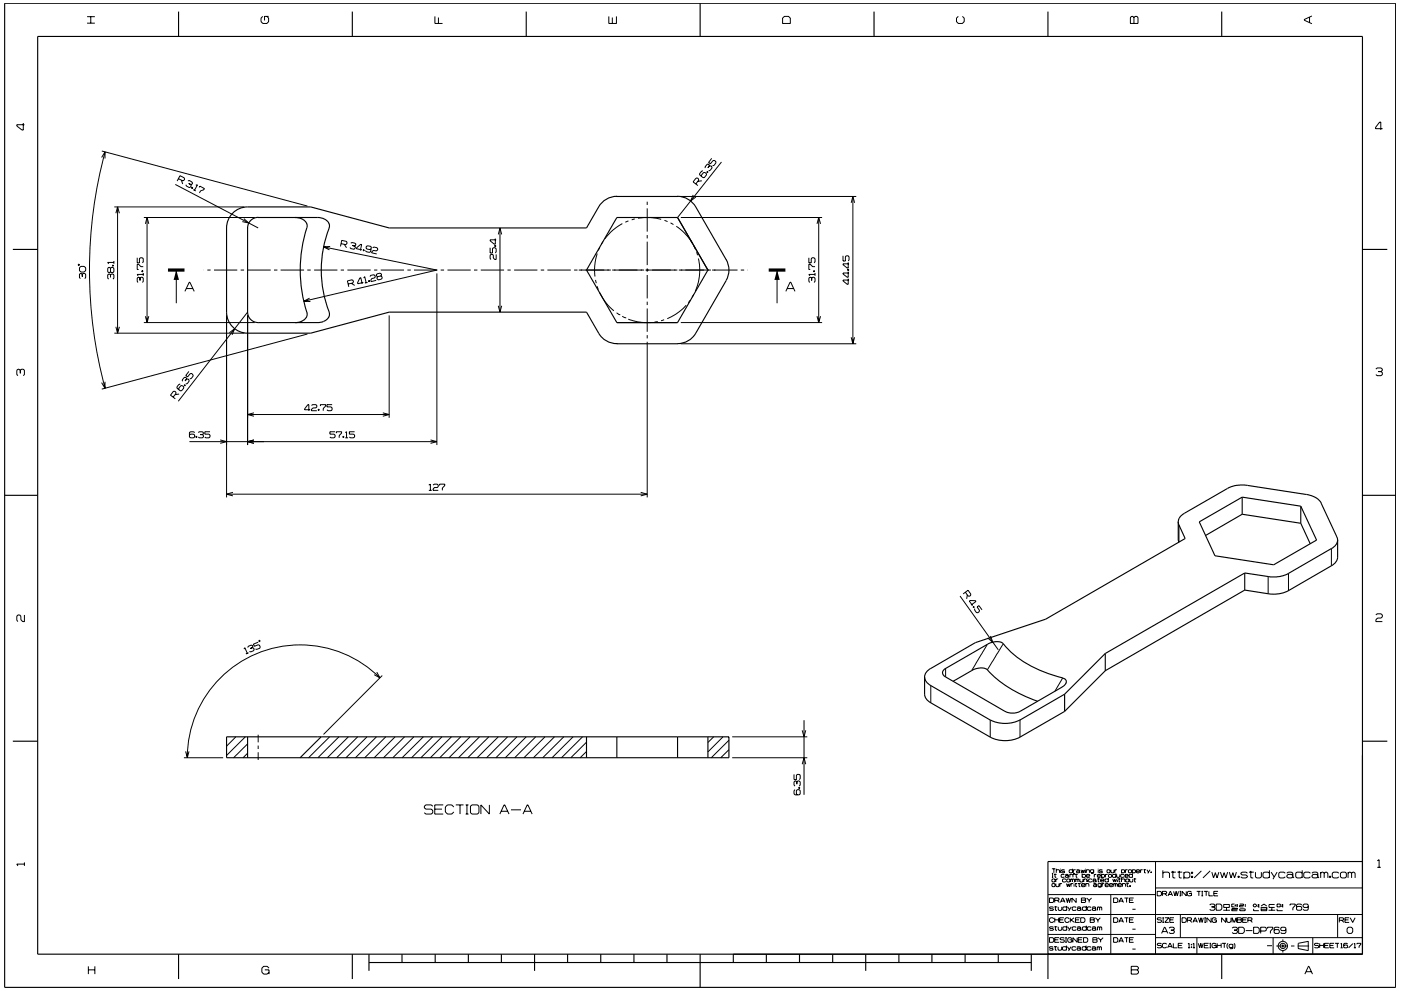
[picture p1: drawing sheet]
<svg xmlns="http://www.w3.org/2000/svg" width="420mm" height="297mm" viewBox="0 0 420 297" stroke-linecap="round" stroke-linejoin="round" font-family="sans-serif">
<g fill="none" stroke="#000" stroke-width=".3">
<path d="M26.1 6.9h2.3M26.1 5h2.3M27.2 5v1.9M78.8 4.9l-.5 .5v1.1l.5 .5h1.3l.5-.5v-1.1l-.5-.5M80.6 4.9h-1.3v1.2M130.4 4.9v2.1h2.3M131.5 5.2v1.8M182.6 4.9v2.1h2.3v-2.1M183.6 5.2v1.8M234.7 5.4l.5-.5h1.3l.5 .5v1.6h-2.3zM287.4 4.9l-.5 .5v1.1l.5 .5h1.2l.6-.5v-1.1l-.6-.5M339.3 4.9h.4l.4 .4 .3-.4h.5l.4 .4v1.7h-2.3v-1.7z"/>
<path d="M340.1 5.3v1.7M392.7 5.2v1.5M393.4 4.8l-2.2 1v.3l2.2 1M7 36.9v2.1h-.4l-1.6-1.2v-.4h2.3M414.6 38.6h-2.1v-.4l1.3-1.6h.3v2.3M30.5 47.2l1-1.7v2M30.5 45.3l61.7 16.5M31.5 45.5a135.9 135.9 0 0 0 0 70.9M52.6 55.3l24.8 13M53.5 53.6l1.3 .6 .6-.5-.2-.4-1.2-.6-.9 1.6M54.4 54l.4 1.2M56.3 54.2l.5-.1 .8 .5v.6l-.4 .1"/>
<path d="M56.6 55l.6 .3M57.2 55.3l.2 .4-.3 .4-.3 .1-.9-.4-.1-.4M57.6 56.1l.2 .2-.1 .2-.3-.1zM57.7 56.2l-.1 .3M58 56.9l.7 .3M58.7 55.5l.5-.1-.9 1.6M59.7 56.2l.2-.4 1.4 .7-.2 .4-.9 .3-.4 .6M204.2 58.9h52.6M207.9 58.4l-.8 1.8 1.6-1.1M208.7 55.1l.8-1.1-.3-.7-.5 .1-.8 1.1 1.4 1.1M210.5 54.2l-1.2 .2M210.8 51.2l-.4 .1-.6 .8v.4l1.1 .8 .3-.1 .7-.8-.1-.4-.4-.3h-.4l-.6 .8v.4"/>
<path d="M212 51.5l.3 .2M212.1 51.4l.2 .2-.1 .2-.2-.2zM212.7 49.7l-.2-.5h-.4l-.6 .8v.4M212.7 49.7l-.4 .6M212.7 49.7h.4l.4 .3v.4l-.6 .7-.4 .1M213.4 47.5l-.9 1.2 .6 .4 .7-1h.4l.5 .3v.4l-.6 .8-.4 .1M216.4 48.6l-13.2 16.6M255.8 58.9v44.1M23.6 79.2l.2 .1-.1 .3-.2-.1zM24.3 79.8h.9l.5 .5v.8l-.5 .4h-.9l-.5-.4v-.8zM33.7 79.5h.3v.3h-.3zM33.7 79.6h.3"/>
<path d="M34.2 78.2v.9M34.2 78.7h-1.9l.3 .4M34.3 62h39M34.8 63.9l.5-1.9 .5 1.9M35.3 62v37.9M41.1 77.3v1.5h.7v-1.3l.3-.2h.6l.3 .2v1l-.3 .3M43 79.9h-.8l-.6-.7h-.5v1.6h.5M43.1 65.2h33.3M43.6 67.1l.5-1.9 .5 1.9M44.1 65.2v31.5M73.1 65.5l1.5 1.3-1.9-.4M97 74l34 6.9-39.9 9.4"/>
<path d="M99 73.9l-2 .1 1.8 .9M102.3 73l1.4 .3 .3-.2 .1-.4-.2-.3-1.4-.3-.4 1.8M103.2 73.2l.7 1.1M105.2 72.9l.3-.2 1 .2 .3 .3-.5 .5M105.7 73.6l.6 .1M106.3 73.7l.3 .4-.4 .6-1-.2-.3-.3M108.5 74.9l-1.6-.4 1.3-1.3 .3 .1-.4 1.8M109 74.8l.2 .1v.3l-.3-.1zM109.1 74.9l-.1 .2M111.3 74.6l-.3 .2-1-.2-.2-.3v-.4l.4-.2 1 .1 .2 .4-.3 1.2-.3 .3-1-.3-.2-.3M111.8 74.3l.3-.3 1 .3 .2 .3-.4 .6-.8-.1-.6 .3v.4l1.5 .3M147 74.3v1.5h.7v-1.2l.2-.3h.6l.3 .3v.9l-.3 .3"/>
<path d="M148.4 73.6h.3v.3h-.3zM148.4 73.7h.3M148.5 71.5v1.7h-.2l-1.3-1v-.3h1.8M148.8 76.2v1.6h-.4l-.5-.5v-.8l-.2-.3h-.5l-.2 .3v1l.2 .3M149.4 70.3l.5-2 .6 2M149.9 68.3v25.3M179.1 76l-.8 3.7 .1 3.2M179.9 74.1l-.5 1M180.8 72.4l-.5 .8M186.6 67l-3.2 2.3-2 2.3M188.5 66.2l-1 .4M190.4 65.6l-1 .3"/>
<path d="M191.3 65.4l3.8-.2 3.2 .5M194.1 60.5v.9M194.1 62.4v7M194.1 70.4v1.1M194.1 72.4v7.1M199.3 66l.9 .4M201.1 66.8l.9 .5M202.8 67.8l2.7 2.3 2.1 2.8M204.2 65.2h42.3M208.1 73.7l.4 .9M208.9 75.6l.3 .9M209.5 77.5l.3 2.7v2.6l-.6 2.7-.7 1.8"/>
<path d="M242.6 77.3v1.5h.7v-1.3l.2-.2h.6l.3 .2v1l-.3 .3M244.4 79.9h-.7l-.7-.7h-.4v1.6h.4M245 67.1l.5-1.9 .6 1.9M245.5 65.2v31.5M252.8 76.7v1.5h.7v-1.2l.3-.3h.6l.2 .3v.9l-.2 .3M254.4 78.6v1.8h-.3l-1.3-1.1v-.2h1.8M255.3 60.8l.5-1.9 .5 1.9M24.7 82.2l-.3-.2-.6 .2v1l.3 .3M24.7 82.2l.3-.2 .7 .2v1l-.3 .3M24.7 82.2v.7M33.1 82.4l-.3-.3-.5 .3v1l.3 .3M33.1 80.4l-.3-.3-.5 .3v1.1l.3 .2 .5-.2"/>
<path d="M33.1 82.4l.3-.3 .8 .3v1l-.3 .3M33.1 80.4v1.1M33.1 82.4v.7M33.1 80.4l.3-.3h.5l.3 .3v1.1l-.3 .2-.8-.2M34.3 99.9h39M34.8 98l.5 1.9 .5-1.9M42 83.4l-.3-.3-.6 .3v1l.3 .3M42 83.4l.2-.3h.5l.3 .3v1l-.3 .3M42 83.4v.7M42.5 81.2h.3v.2h-.3zM42.5 81.3h.3M43 82.3h-1.9l.3 .4"/>
<path d="M43 81.8v.9M43.1 96.7h33.3M43.6 94.8l.5 1.9 .5-1.9M52.9 80.9v10M55.5 87.3l1.3-2.7 1.4 2.7M55.9 86.5h1.9M61.1 80.9h.1M62.2 80.9h1M64.2 80.9h7M67.9 94.5v54.6M68.8 99.7l1.6-1.1-.8 1.8M72.2 80.9h1"/>
<path d="M74.2 80.9h7M74.3 94.5v38.9M74.3 93.6l-20.8 26.7M82.2 80.9h1M84.2 80.9h7M92.2 80.9h1M92.8 89.4l-1.7 .9 2 .1M94.2 80.9h7M102.2 80.9h1M104.2 80.9h7M104.4 85.1l1.4-.3 .2-.3-.1-.4-.3-.2-1.4 .3 .4 1.8M105.4 84.9l1 .7"/>
<path d="M109 84.7l-1.7 .3-.1-.2 .7-1.5 .3-.1 .4 1.8M109 83.3l.4-.4 .4 1.9M110.2 84.7l-.8 .1M110.5 84.2l.3-.1 .1 .3h-.3zM110.7 84.1v.3M111 82.9l.2-.3 .9-.3 .5 .6-.3 .4-.8 .2-.3 .5 .1 .4 1.5-.4M112.2 80.9h1M114.2 80.9h7M114.2 82.7l.2-.3-.4-.5-.9 .2-.3 .3 .4 .5M114.2 82.7l-1 .2M114.2 82.7l.3 .2 .1 .4-.2 .4-.9 .2-.5-.6 .2-.4M116.7 94.5v30.7"/>
<path d="M122.2 80.9h1M124.2 80.9h7M131 82v51.4M132.2 80.9h1M134.2 80.9h7M142.2 80.9h1M144.2 80.9h7M149.4 91.7l.5 1.9 .5-1.9M152.2 80.9h1M154.2 80.9h7M162.2 80.9h1M164.2 80.9h7"/>
<path d="M172.2 80.9h1M173.6 80.9h9.6M178.6 83.9l.2 1M179.1 85.8l.3 1M179.8 87.7l2.3 3.5 2 1.9M183.6 80.9h9.6M184.9 93.8l.8 .5M185.7 94.3h.1M186.6 94.8l.9 .5M187.5 95.3h.1M188.4 95.6l3.1 .9 3.8 .2M193.6 80.9h9.6"/>
<path d="M194.1 80.4v1M194.1 82.4v7.1M194.1 90.4v1M194.1 92.5v6.9M197.3 96.4l-1 .2M199.2 95.8l-1 .3M203.6 80.9h9.6M204.2 96.7h42.3M205.8 91.5l-2.8 2.5-2.9 1.5M207.1 90l-.7 .7M208.1 88.2l-.5 .9M213.6 80.9h7.6"/>
<path d="M222.2 80.9h1M224.2 80.9h.1M233 80.9v10M235.7 87.3l1.2-2.7h.2l1.3 2.7M236.1 86.5h1.9M243.4 83.4l-.3-.3-.5 .3v1l.3 .3M243.4 83.4l.3-.3 .7 .3v1l-.3 .3M243.4 83.4v.7M244 81.2h.3v.2h-.3zM244 81.3h.3M244.4 81.8v.9M244.4 82.3h-1.8l.3 .4"/>
<path d="M245 94.8l.5 1.9 .6-1.9M254.2 80.7h.3v.3h-.3zM254.2 80.9h.3M254.4 81.4v1.7h-.3l-1.3-1v-.3h1.8M254.4 83.5v1.7h-.3l-1.3-1v-.2h1.8M6.1 111l-.4-.3h-.3l-.4 .3v1.3l.4 .3M6.1 111l.3-.3h.6l.3 .3v1.3l-.3 .3M6.1 111v.9M31.5 114.4v2l-1-1.7M51.9 119l.9-1.1-.1-.4-.3-.2h-.4l-.9 1.2 1.5 1M53.7 118.1l-1.2 .2M54.1 115.1l-.4 .1-.7 .8 .1 .4 1 .8 .4-.1 .6-.8v-.4l-.5-.3h-.4l-.6 .8 .1 .4"/>
<path d="M55.3 115.4l.2 .2M55.4 115.3l.2 .2-.2 .2-.2-.2zM56 113.6l-.3-.5h-.4l-.7 .8 .1 .4M56 113.6l-.5 .6M56 113.6l.7 .2v.5l-.6 .7-.4 .1M56.6 111.3l-.9 1.3 .6 .4 .7-1 .4-.1 .6 .8-.7 .8h-.4M92.2 100.1l-61.7 16.5M194.1 102.4v46.7M194.1 100.5v.9M204.2 103h52.6M255.3 101.1l.5 1.9 .5-1.9M412.6 110.7l.4-.4h1.2l.4 .4v.3l-.4 .4"/>
<path d="M413.3 111.4h.9M414.2 111.4l.4 .3v.6l-.4 .3h-1.2l-.4-.3M56.8 132.4h74.2M58.4 129.7l-.3-.3h-1l-.3 .3v1.3l.3 .2h1l.3-.2v-.6l-.3-.3h-1l-.3 .3M58.8 130.8h.3v.3h-.3zM58.9 130.8v.3M59.5 129.7l.2-.3h1l.3 .3-.3 .6M60 130.3h.7M60.7 130.3l.3 .3v.4l-.3 .2h-1l-.2-.2M63 129.4h-1.6v.7h1.3l.3 .3v.6l-.3 .2h-1l-.3-.2M66 131.9l1.9 .5-1.9 .5M74.3 124.2h42.4"/>
<path d="M76.2 131.9l-1.9 .5 1.9 .5M76.2 123.7l-1.9 .5 1.9 .6M93 122.8h-1.6l.9-1.5h.3v1.8M93.4 121.5l.3-.2h1l.3 .2v.5l-.3 .3h-.8l-.5 .4v.4h1.6M95.4 122.7h.3v.3h-.3zM95.5 122.7v.3M96.1 121.7v-.4h1.6v.4l-.8 .7v.7M99.6 121.3h-1.6v.7h1.3l.3 .3v.5l-.3 .3h-1l-.3-.3M100.5 129.4h-1.6v.7h1.3l.3 .3v.6l-.3 .2h-1l-.3-.2M100.9 129.8v-.4h1.5v.4l-.7 .8v.6M102.8 130.8h.3v.3h-.3zM103 130.8v.3"/>
<path d="M103.5 131.2h.9M103.5 129.7l.4-.3v1.8M106.3 129.4h-1.5v.7h1.2l.3 .3v.6l-.3 .2h-.9l-.3-.2M114.8 123.7l1.9 .6-1.9 .5M129.1 131.9l1.9 .5-1.9 .5M67.9 148.1h126.2M69.8 147.6l-1.9 .5 1.9 .5M128.6 145.4l.5-.3v1.9M128.6 147h.9M129.9 145.4l.3-.3h.9l.3 .3v.4l-.3 .3h-.8l-.4 .5v.4h1.5M131.8 145.5v-.4h1.6v.4l-.7 .8v.7M192.1 147.6l2 .5-2 .5"/>
<path d="M353.6 157.4v5.1M287.9 178.7l11.5 16.1M289.5 177.5l.8 1.1 .4 .1 .4-.2 .1-.4-.9-1.2-1.5 1.1M290.1 178.3l-.2 1.2M380.3 172.8v5.2M386.4 171.9v5.1M399.3 164.4v5.2M7.3 184.3v2h-.5l-.5-.5v-1.1l-.4-.4h-.5l-.4 .4v1.2l.4 .4M73.2 194.6l.2-.5 .8 1.7M74.3 194.1l.2-.4 .9-.4 .5 .5-.2 .3M74.5 195.7l-.8 .3M75.7 194.1l-.6 .3"/>
<path d="M75.7 194.1l.4 .2 .1 .4-.1 .3-.9 .4-.4-.1M77.4 192.5l-1.4 .6 .3 .6 1.2-.4 .3 .1 .3 .5-.2 .4-.9 .4-.4-.2M77.7 191.9l.3 .1-.1 .3-.3-.1zM291.2 181.4l1.5-1.1-.1-.3h-1.7l-.2 .2 1 1.3M291.8 182l.2-.2 .2 .2-.2 .2zM292.1 181.9l-.2 .1M292.3 182.4v.4l.5 .8 .4 .1 .5-.4v-.3l-.7-1.1 .6-.4 .9 1.3M296.1 193.1l-4.7 7.9M297 190.6l.7 1.9-1.5-1.3M300.9 193l-4.8 7.8M412.6 184.3l.4-.3h1.2l.4 .3v.6l-.4 .4h-1.1l-.5 .5v.5h2M113 201.5l1 1.7-1.8-1"/>
<path d="M114 203.2a33.9 33.9 0 0 0-36.9-7.3 33.9 33.9 0 0 0-20.9 31.2M114.6 202.5l-17.6 17.6M240.6 218.9l.5 1.9 .5-1.9M241.1 215.9v22.4M279.1 205.5v5.2M283.6 200.4v2.5M297 215.8v5.1M305.9 215.8v5.1M318.7 203.2l-2.3 3.9M55.2 227.1h11.7M55.7 225.2l.5 1.9 .5-1.9M70.7 220.9l-2.8 2.8"/>
<path d="M73.6 220.9l-5.7 5.5M74.2 225.8l-1.3 1.3M74.2 223l-4.1 4.1M77.4 220.2v2.3M77.4 223.5v1M77.4 225.5v2.3M98.8 220.9l-6.3 6.2M101.6 220.9l-6.3 6.2M104.5 220.9l-6.3 6.2M107.3 220.9l-6.3 6.2M110.1 220.9l-6.3 6.2M112.9 220.9l-6.3 6.2"/>
<path d="M115.7 220.9l-6.3 6.2M118.5 220.9l-6.3 6.2M121.3 220.9l-6.3 6.2M124.1 220.9l-6.3 6.2M127 220.9l-6.4 6.2M129.7 220.9l-6.3 6.2M132.5 220.9l-6.3 6.2M135.4 220.9l-6.3 6.2M138.2 220.9l-6.3 6.2M141 220.9l-6.3 6.2M143.8 220.9l-6.3 6.2M146.6 220.9l-6.3 6.2"/>
<path d="M149.4 220.9l-6.3 6.2M152.2 220.9l-6.3 6.2M155 220.9l-6.3 6.2M157.8 220.9l-6.2 6.2M160.7 220.9l-6.4 6.2M163.4 220.9l-6.3 6.2M166.3 220.9l-6.3 6.2M169.1 220.9l-6.3 6.2M171.9 220.9l-6.3 6.2M174.7 220.9l-6.3 6.2M175.9 225.3l-1.9 1.8M175.9 222.5l-4.7 4.6"/>
<path d="M214 220.9l-1.7 1.6M216.8 220.9l-4.5 4.5M218.6 224.7l-2.4 2.4M218.6 221.9l-5.3 5.2M219.6 227.1h22.5M219.6 220.9h22.5M238.1 232.1v1.6h.7v-1.3l.3-.3h.6l.3 .3v1l-.3 .3M238.4 236.7l-.3 .3v1l.3 .3h1.3l.3-.3v-1l-.3-.3h-.6l-.3 .3v1l.3 .3M239 234.4l-.3-.3-.6 .3v.9l.3 .3M239 234.4l.3-.3h.4l.3 .3v.9l-.3 .3M239 234.4v.6M239.6 236h.2v.3h-.2z"/>
<path d="M239.6 236.2h.2M240.6 229.1l.5-2 .5 2M7.3 258.5v1M7.3 259h-2.3l.4 .5M129.8 241.7l-.4-.4h-1.7l-.4 .4v.4l.4 .4h1.7l.4 .5v.6l-.4 .4h-1.7l-.4-.4M130.4 242.5h2.1M132.9 241.3h-2.5v2.7h2.5M136.1 241.9l-.6-.6h-1.3l-.6 .6v1.5l.6 .6h1.3l.6-.6M136.7 241.3h2.3M138 241.3v2.7M139.7 241.3h.8M139.7 244h.8"/>
<path d="M140 241.3v2.7M141.1 241.7l.4-.4h1.7l.4 .4v1.9l-.4 .4h-1.7l-.4-.4zM146.8 241.3v2.7l-2.6-2.7v2.7M149.9 244l1.3-2.7h.2l1.3 2.7M150.3 243.2h1.9M153.2 242.7h3.1M156.8 244l1.3-2.7h.2l1.3 2.7M157.3 243.2h1.9M346.5 258.2v27.8M413 258l.6-.3v2.3M413 260h1.1M314.3 274.1h94.3"/>
<path d="M314.3 268.1h32.3M314.7 269.2h1l.3 .3v.7l-.3 .3h-1zM315.5 260.4h1M315.5 261.8h.3M315.5 263h.3M315.5 263.7l.7-.3 .2 .8-.7 .2-.2-.2zM315.5 265l.7-.2 .2 .8-.7 .2-.2-.2zM315.7 261.8v1.2M315.9 272l-.2-.2h-.7l-.3 .2 .3 .4h.7l.2 .3-.2 .2h-.7l-.3-.2M315.9 278l-.2-.2h-.7l-.3 .2 .3 .3h.7l.2 .3-.2 .2h-.7l-.3-.2M316 275.4l-.3-.3h-.6l-.4 .3v.7l.4 .4h.6l.3-.4M316.1 260.4v1.2"/>
<path d="M316.1 262.1h.8M316.2 271.8h.9M316.2 277.8h.9M316.3 275.1v1.4M316.3 275.7h1.2M316.3 269.9h1.1l.2-.5-.2-.2h-1.1v1.3M316.4 261.9v1l.4 .1M316.5 271.6v1.2l.5 .1M316.5 277.6v1.2h.5M316.6 264.8v.8l.3 .2 .7-.2v-.8M316.6 263.4v1M316.8 260.9l.8-.2 .2 .9"/>
<path d="M316.8 260.4v1.2M317.1 269.9l.6 .6M317.3 263.4l-.7 .3M317.4 271.8v.9l.2 .2h.6l.2-.2v-.9M317.4 277.8v.8l.2 .2h.6l.2-.2v-.8M317.5 275.1v1.4M317.8 275.7h1.1M317.8 264.8v1M318 270.5l.6-1.3 .8 1.3M318 260.4v.2M318 260.9v.7M318.2 270.1h1"/>
<path d="M318.5 264.8l-.7 .2M319.1 275.1h-1.3v1.4h1.3M319.2 262.3l-.2-.2-.8 .2 .2 .7 .8-.2M319.3 260.9l-.2-.2-.8 .2 .2 .3 .8 .1-.2 .3h-.6l-.2-.2M319.5 262.3l.7-.2 .2 .7M319.7 263.7l-.2-.3h-.6l-.3 .3v.5l.3 .2 .8-.2M319.7 269.2l.4 1.3 .3-1.3 .4 1.3 .4-1.3M319.8 264.8l.3 1 .3-.9 .3 .9 .2-1M319.9 263.7l.8-.3 .1 .8-.7 .2-.2-.2zM319.9 272l-.2-.2h-.8l-.2 .2v.7l.2 .2h.8l.2-.2M319.9 278l-.2-.2h-.8l-.2 .2v.6l.2 .2h.8l.2-.2M319.9 271.5v1.4"/>
<path d="M319.9 277.5v1.3M320.2 271.8l.6 .9M320.2 277.8l.6 .8M320.4 262.6l-.2-.2h-.5l-.2 .2 .2 .4 .7-.2M320.4 262.8l.2 .2M320.6 275.4l-.3-.3h-.6l-.3 .3v.7l.3 .4h.6l.3-.4M320.8 262.3l.8-.2 .2 .2v.7M320.8 262.1v.9M321 275.1v1.4M321.1 263.7l.2-.3 .3 .3M321.1 263.4v1M321.1 275.7l1.1 .8"/>
<path d="M321.2 264.8v1M321.3 271.8l-.8 1.3M321.3 277.8l-.8 1.3M321.6 260.9l-.1-.2-.9 .2 .2 .7h.7l.1-.2M321.6 260.4v1.2M321.6 263.7v.7M321.6 263.7l.3-.3 .3 .3v.7M321.9 264.8l-.7 .2M321.9 260.7v.9M322 261.8h.2l-.2 .4zM322.1 275.1l-1.1 .9M322.1 264.5v.3"/>
<path d="M322.1 265v.8M322.1 261.8l-.1 .4M322.4 264.8h.7M322.5 262.1h.7M322.5 263.7l.2-.3 .3 .3M322.5 263.4v1M322.5 275.7h1.1M322.6 260.7l-.7 .2M322.6 264.7v1l.4 .1M322.7 272l-.2-.2h-.7l-.2 .2v.7l.2 .2h.7l.2-.2M322.7 278l-.2-.2h-.7l-.2 .2v.6l.2 .2h.7l.2-.2M322.7 269.2v1.3l-1.2-1.3v1.3"/>
<path d="M322.7 261.9v1l.4 .1M322.8 260.9l.8-.2 .2 .2v.5M323 263.7v.7M323 263.7l.2-.3 .4 .3v.7M323 272l.3-.2h.6l.2 .2v.7M323 278l.3-.2h.6l.2 .2v.6M323.3 264.8h.8M323.6 264.7v1l.4 .1M323.8 261.2l-.2-.1-.8 .1 .2 .4 .8-.2M323.8 261.4l.1 .2M323.8 275.1h-1.3v1.4h1.3M323.8 263.4l.2 1 .8-.2v-.8"/>
<path d="M324.1 275.1h1l.3 .3v.7l-.3 .4h-1zM324.1 272.5l-.2-.3h-.6l-.3 .3 .3 .4h.6l.2-.2M324.1 278.4l-.2-.2h-.6l-.3 .2 .3 .4h.6l.2-.2M324.1 272.7l.2 .2M324.1 278.6l.2 .2M324.2 260.7l.3 .9 .2-.8 .3 .8 .3-.9M324.3 269.2h1.1l.2 .2-.2 .4 .2 .5-.2 .2h-1.1zM324.3 269.8h1.1M324.4 265.3h1l-.2-.5h-.7l-.1 .8 .1 .2 .9-.2M324.5 262.3l.2-.2 .8 .2-.1 .7-.9-.2M324.5 261.8v1.2M325 263.7l.2-.3h.6l.1 1"/>
<path d="M325 263.4v1M325.5 260.4v.2M325.5 260.9v.7M325.6 264.8v1M325.6 265l.8-.2 .2 1M325.8 262.6h1l-.2-.5-.8 .2v.5l.2 .2 .8-.2M325.8 260.7v.9M325.8 260.9l.8-.2 .1 .9M325.8 272l-.2-.2h-.8l-.2 .2v.7l.2 .2h.8l.2-.2M325.8 278l-.2-.2h-.8l-.2 .2v.6l.2 .2h.8l.2-.2M325.8 271.5v1.4M325.8 277.5v1.3"/>
<path d="M325.9 269.2l.7 .7M326.2 263.2v.2M326.2 263.7v.7M326.6 269.9v.6M326.9 275.1h1.1l.2 .2-.2 .4 .2 .6-.2 .2h-1.1zM326.9 275.7h1.1M327.2 272l-.2-.2h-.7l-.2 .2v.7l.2 .2h.7l.2-.2M327.2 278l-.2-.2h-.7l-.2 .2v.6l.2 .2h.7l.2-.2M327.4 269.2l-.8 .7M327.5 263.7l-.2-.3h-.7l-.1 .3 .1 .7 .9-.2M327.5 272l.2-.2h.7l.2 .9M327.5 278l.2-.2h.7l.2 .8"/>
<path d="M327.7 263.7l.2-.3h.6l.2 .8M327.9 265l.7-.2 .2 .8M328 260.9l-.2-.2-.8 .2 .2 .6h.6l.2-.2M328 260.7v.9l-.8 .2M328.2 262.1v.9M328.5 275.1l.8 .7M328.6 272.5l-.2-.3h-.7l-.2 .3 .2 .4h.7l.2-.2M328.6 278.4l-.2-.2h-.7l-.2 .2 .2 .4h.7l.2-.2M328.6 272.7l.2 .2M328.6 278.6l.2 .2M328.7 264l-.2-.2h-.6l-.2 .2 .2 .4 .8-.2M328.7 264.2l.1 .2"/>
<path d="M328.8 262.1l-.6 .2M328.8 265.4l-.2-.2-.7 .2 .2 .4 .7-.2M328.8 265.6l.2 .2M329.1 262.6h1l-.2-.5h-.6l-.2 .7 .2 .2 .8-.2M329.1 263.4h.8M329.1 272l.2-.2 .5 .2M329.1 271.8v1.1M329.1 277.8v1M329.1 278l.2-.2 .5 .2M329.3 275.8v.7M329.3 260.4v.2M329.3 260.9v.7"/>
<path d="M329.4 263.3v1l.3 .1M329.8 272l.2-.2 .4 .2v.9M329.8 272v.9M329.8 278v.8M329.8 278l.2-.2 .4 .2v.8M330 275.1l-.7 .7M330.1 263.9h1l-.2-.5h-.6l-.2 .8 .2 .2 .8-.2M330.3 265l-.2-.2-.8 .2 .1 .7h.7l.2-.2M330.3 264.8v1l-.9 .1M330.4 262.3l.1-.2 .8 .2-.2 .7-.7-.2M330.4 262.1v1.1M330.5 264.8v1"/>
<path d="M330.6 260.9l-.1-.2-.9 .2 .2 .3h.7l.1 .1-.1 .3h-.7l-.2-.2M331.2 264.8l-.7 .2M331.4 265.3h1l-.1-.5-.9 .2v.6l.2 .2 .8-.2M331.5 262.1v.9M332.1 260.7l.8 .2-.2 .7h-.6l-.1-.2zM332.2 262.1l-.7 .2M332.4 263.7l-.2-.3h-.6l-.2 .3 .2 .7 .8-.2M332.4 263.2v1.2M332.4 262.3l.8-.2 .2 .2v.5l-.8 .2zM332.7 265.3h1l-.2-.5-.8 .2v.6l.2 .2 .8-.2M333.1 268.1v17.9M333.2 260.7l.1 .9h.6l.2-.2v-.7"/>
<path d="M333.7 263.4l.3 1 .3-.8 .3 .8 .2-1M334 269.2h.9l.3 .3v.7l-.3 .3h-.9zM334 275.1h.9l.3 .3v.7l-.3 .4h-.9zM334 265l.2-.2 .4 .2M334 264.8v1M334.3 260.7v.9M334.6 265l.1-.2 .4 .2v.8M334.6 265v.8M334.6 262.3l-.2-.2-.8 .2 .2 .7 .8-.2M334.6 261.8v1.2M334.9 262.1l.2 .9 .7-.2v-.7M335 260.7l-.7 .2"/>
<path d="M335.1 263.2v.2M335.1 263.7v.7M335.4 263.4h.7M335.4 265.3h1l-.2-.5h-.7l-.1 .8 .1 .2 .9-.2M335.5 276.5l.7-1.4 .7 1.4M335.5 270.5l.7-1.3 .7 1.3M335.6 263.3v1l.4 .1M335.7 276.1h1M335.7 270.1h1M336.3 260.9l.2-.2 .8 .2-.2 .7h-.6l-.2-.2M336.3 260.7v1.1M336.3 263.2v1.2"/>
<path d="M336.3 263.7l.2-.3h.7l.2 1M336.6 265l.2-.2 .8 .2v.8M336.6 264.8v1M337.1 262.3l-.2-.2-.8 .2 .2 .7 .8-.2M337.2 275.1h1.2M337.2 269.2h1.2M337.4 262.5h1l-.2-.4h-.7l-.1 .7 .1 .2 .9-.2M337.5 260.7v.9M337.6 263.7l.8-.3 .1 .8-.7 .2-.2-.2zM337.8 264.8h.7M337.9 269.2v1.3M337.9 275.1v1.4"/>
<path d="M338.1 264.7v1l.4 .1M338.2 260.7l-.7 .2M338.4 260.9l.7-.2 .2 .2v.5l-.7 .2zM338.7 275.7h1.1M338.7 269.8h1.1M338.8 265.5l.2 .2zM338.8 263.4v.8l.2 .2 .7-.2v-.8M338.9 265.5v.2M339.6 260.9l.2-.2 .7 .2-.2 .7h-.5l-.2-.2M339.6 260.7v1.1M339.6 278.5h1M339.6 272.5h1"/>
<path d="M339.6 262.3l-.1-.2-.9 .2 .2 .7 .8-.2M339.6 261.8v1.2M340 269.2h-1.3v1.3h1.3M340 275.1h-1.3v1.4h1.3M340 263.4h.7M340.3 263.3v1l.3 .1M340.8 261.2h1l-.2-.5h-.6l-.2 .7 .2 .2h.6l.2-.2M342.1 260.7v.9M342.7 260.7l-.6 .2M342.9 260.7h.8M343.2 260.5v1l.4 .1M344 260.7l.4 .7"/>
<path d="M344.9 260.7l-.7 1.1M345.1 261.3l.2 .2zM345.2 261.3v.2M346.5 266.2h62.1M347 267.2h1l.3 .3v.7l-.3 .3h-1zM348.3 275.3l-.2-.2h-.8l-.3 .4 .3 .2h.8l.2 .6-.2 .2h-.8l-.3-.2M348.4 279.8l.8-1.9 1 1.9M348.6 275.1h.4M348.6 276.5h.4M348.6 267.9h1.1l.2-.5-.2-.2h-1.1v1.3M348.7 279.2h1.2M348.7 261.8l.4-.4h1.2l.4 .4v1.3"/>
<path d="M348.7 260.9v2.2M348.8 275.1v1.4M349.3 275.1h1.2l-1.2 1.4h1.2M349.4 267.9l.6 .6M350.3 268.5l.6-1.3 .8 1.3M350.5 268.1h.9M350.6 278.2l.3-.3h1l.3 .3-.3 .6M350.8 275.7h1.1M351.2 278.8h.7M351.2 261.4h1.4M351.7 261v2l.8 .1M351.9 278.8l.3 .3v.4l-.3 .3h-1l-.3-.3"/>
<path d="M352 267.2l.4 1.3 .3-1.3 .4 1.3 .3-1.3M352.1 275.1h-1.3v1.4h1.3M353.1 261.4h1.4M353.7 261v2l.7 .1M353.8 267.2h.4M353.8 268.5h.4M354 267.2v1.3M354 274.1v7M354.5 275.1h.9l.4 .3v.7l-.4 .4h-.9zM355 261.7l.4-.3h1l.4 .3v1.1l-.4 .3h-1l-.4-.3M355 261.4v2.1M355.8 267.2v1.3l-1.3-1.3v1.3"/>
<path d="M356.1 275.8h1l.2-.5-.2-.2h-1v1.4M356.6 267.8h.7v.7M356.8 275.8l.6 .7M357.3 262.6h.4v.4h-.4zM357.3 261.4h.4v.4h-.4zM357.3 267.5l-.3-.3h-.6l-.3 .3v.7l.3 .3h.6l.3-.3M357.5 261.4v.4M357.5 262.6v.4M357.8 276.5l.6-1.4 .7 1.4M358 276.1h.9M358.9 267.2h1.1M359.4 275.1l.4 1.4 .4-1.4 .3 1.4 .4-1.4"/>
<path d="M359.5 267.2v1.3M360.3 261l-2.2 2.1M360.3 267.2h.5M360.3 268.5h.5M360.5 267.2v1.3M361.1 267.2h1.1M361.2 275.1h.5M361.2 276.5h.5M361.4 275.1v1.4M361.7 267.2v1.3M362.5 267.2v1.3h1.2M362.8 271.3l.3-.3h1l.3 .3-.3 .5"/>
<path d="M362.9 261l-2.1 2.1M363.2 275.1v1.4l-1.3-1.4v1.4M363.3 271.8h.8M363.4 261.4l.5 1.7 .6-1.5 .5 1.5 .5-1.7M364 275.7h.8v.8M364 267.8h1.1M364.1 271.8l.3 .3v.4l-.3 .3h-1l-.3-.3M364.7 271h1.3l.4 .4v1l-.4 .4h-1.3zM364.8 275.4l-.3-.3h-.7l-.3 .3v.7l.3 .4h.7l.3-.4M365.3 267.2h-1.3v1.3h1.3M366 261.4l.6 1.7 .5-1.5 .5 1.5 .6-1.7M366.9 272.8h1.9"/>
<path d="M367 271.1h1.7v.9h-1.7zM367.6 275.1v1.4l-1.3-1.4v1.4M367.8 272v.8M367.9 275.1v1l.3 .4h.6l.4-.4v-1M368.7 261.4l.5 1.7 .5-1.5 .5 1.5 .6-1.7M369.4 272.2h1.7v.3h-1.7v.5h1.7M369.5 276.5v-1.4l.6 1.4 .7-1.4v1.4M369.5 278.2l.3-.3h1l.3 .3-.3 .6M370.1 278.8h.7M370.2 271h-.8v.8h.8M370.2 271.4h.5M370.7 271v.8"/>
<path d="M370.8 278.8l.3 .3v.4l-.3 .3h-1l-.3-.3M371 275.1h1.1l.2 .2-.2 .4 .2 .6-.2 .2h-1.1zM371 275.7h1.1M371.1 271v.8M371.3 262.6h.3v.4h-.3zM371.5 262.6v.4M371.5 277.9h1.2l.5 .4v1.1l-.5 .4h-1.2zM371.8 271h1.1v.4h-1.1v.4h1.1M371.8 272.5l1.5-.1 .2 .4-1.6 .2zM372.7 275.7h1M373.5 271v.8M373.6 278.9h2"/>
<path d="M373.9 275.1h-1.2v1.4h1.2M374.1 261.8l-.4-.4h-1.2l-.4 .4 .4 .5h1.2l.4 .5-.4 .3h-1.2l-.4-.3M374.2 275.8h1.1l.2-.5-.2-.2h-1.1v1.4M374.6 261.4h1.4M374.9 275.8l.7 .7M375.1 261v2l.7 .1M376 272.4v.6h1.5M376 277.9h1.2l.5 .4v1.1l-.5 .4h-1.2zM376.1 271h.4l.3 .3-.3 .5h-.4l-.3-.2zM376.5 261.4v1.4l.3 .3h1.1l.4-.3v-1.4M377.1 271.3h.4M377.1 271.7h.4"/>
<path d="M377.5 271v1.1M378.1 279.1h1.4l.3-.3v-.6l-.3-.3h-1.4v1.9M378.1 272h2M378.2 272.5h1.7M378.2 272.2v.8h1.7v-.8M378.2 271.6l.8-.6 .9 .6M380.1 278.3v-.4h1.6v.4l-.7 .8v.7M380.4 272.8h2M380.7 261.8l-.3-.4h-1.3l-.3 .4v1l.3 .3h1.3l.3-.3M380.7 260.9v2.2M381.2 261.4l.9 1.4M381.4 272v.8"/>
<path d="M382.3 271.1h-1.7v.9h1.7M383 271h1v.8h-1zM383 272.4v.6h1.7M383 261.4l-1.2 2.1M383.7 278.2l-.3-.3h-1l-.3 .3v1.3l.3 .3h1l.3-.3v-.6l-.3-.3h-1l-.3 .3M384.3 271.3h.4M384.3 271.7h.4M384.7 271v1M385.4 261.8l-.3-.4h-1.3l-.3 .4v1l.3 .3h1.3l.3-.3M385.7 278.6l-.3 .3h-1.1l-.2-.3 .2-.7h1.1l.3 .3v1.3l-.3 .3h-1.1l-.2-.3M385.9 261.8l.4-.4h1l.4 .4v1M386.9 271.4v-.4h1.5v.4l-.7 .7v.7"/>
<path d="M387.7 262.5l-.4-.4h-1l-.4 .4v.3l.4 .3h1l.4-.3M387.7 262.8l.4 .3M390.4 271.3l-.3-.3h-1l-.3 .3v1.2l.3 .3h1l.3-.3v-.5l-.3-.3h-1l-.3 .3M390.5 261.8l-.4-.4h-1.2l-.3 .4v1l.3 .3h1.2l.4-.3M390.5 260.9v2.2M392.3 271.7l-.2 .3h-1l-.3-.3v-.4l.3-.3h1l.2 .3v1.2l-.2 .3h-1l-.3-.3M393 261.8l-.4-.4h-1.2l-.4 .4v1l.4 .3h1.2l.4-.3M393.4 261.8l.4-.4h1.1l.3 .4v1M395.2 262.5l-.3-.4h-1.1l-.4 .4v.3l.4 .3h1.1l.3-.3M395.2 262.8l.4 .3M396.1 261.8l.3-.4h.4l.3 .4M396.1 261.4v1.7"/>
<path d="M397.1 261.8l.4-.4 .7 .4v1.3M397.1 261.8v1.3M398.7 262.6h.4v.4h-.4zM398.9 262.6v.4M401.2 274.1v7M401.5 261.8l-.3-.4h-1.3l-.4 .4v1l.4 .3h1.3l.3-.3M401.7 275.8h1l.2-.5-.2-.2h-1v1.4M402 261.8l.4-.4h1l.4 .4v1l-.4 .3h-1l-.4-.3zM402.4 275.8l.7 .7M403.3 275.7h1.1M404.3 261.7l.3-.3 .7 .3M404.3 261.4v1.7"/>
<path d="M404.4 277.9h.9l.4 .4v1.1l-.4 .4h-.9l-.4-.4v-1.1zM404.6 275.1h-1.3v1.4h1.3M404.9 275.1l.8 1.4 .7-1.4M405.3 261.7l.4-.3h.4l.3 .3v1.4M405.3 261.7v1.4M26.5 290.7h1.9M26.5 289.6v2.4M28.4 289.6v2.4M79.4 290.7h1.3v1.3M80.7 290.2l-.6-.6h-1l-.6 .6v1.2l.6 .6h1l.6-.6M314.3 280.1h32.2M314.7 281.1h1l.3 .3v.7l-.3 .3h-1z"/>
<path d="M315.8 284l-.2-.2h-.7l-.2 .2 .2 .3h.7l.2 .2-.2 .3h-.7l-.2-.2M316.1 283.8h.9M316.3 281.7h1.1M316.5 283.6v1.1l.4 .1M317.3 283.8v.8l.2 .2 .9-.2v-.8M317.6 281.1h-1.3v1.3h1.3M319.2 281.3l-.2-.2h-.9l-.2 .2 .2 .4h.9l.2 .2-.2 .5h-.9l-.2-.2M319.5 281.1h.4M319.5 282.4h.4M319.7 281.1v1.3M319.8 284l-.2-.2h-.7l-.3 .2v.6l.3 .2h.7l.2-.2M319.8 283.4v1.4"/>
<path d="M320.1 283.8l.6 .8M320.8 281.7h.7v.7M321.2 283.8l-.7 1.2M321.5 281.4l-.4-.3h-.6l-.3 .3v.7l.3 .3h.6l.4-.3M322.7 284l-.3-.2h-.7l-.2 .2v.6l.2 .2h.7l.3-.2M323 284l.2-.2h.6l.2 .2v.6M323 281.1v1.3l-1.2-1.3v1.3M323.3 281.7h1.1M324 284.4l-.2-.2h-.6l-.2 .2 .2 .4h.6l.2-.2M324 284.6l.2 .2M324.6 281.1h-1.3v1.3h1.3M325 281.1h.9l.3 .3v.7l-.3 .3h-.9z"/>
<path d="M325.7 284l-.2-.2h-.8l-.2 .2v.6l.2 .2h.8l.2-.2M325.7 283.4v1.4M327.2 284l-.2-.2h-.8l-.2 .2v.6l.2 .2h.8l.2-.2M327.5 284l.2-.2h.6l.2 .2v.6M327.7 281.1h1.1l.3 .2-.3 .4 .3 .5-.3 .3h-1.1zM327.7 281.7h1.1M328.5 284.4l-.2-.2h-.6l-.2 .2 .2 .4h.6l.2-.2M328.5 284.6l.3 .2M329.1 283.8v1M329.1 284l.2-.2 .4 .2M329.3 281.1l.8 .7M329.7 284l.2-.2 .4 .2v.8"/>
<path d="M329.7 284v.8M330.1 281.8v.7M330.8 281.1l-.7 .7M334 281.1h.9l.3 .3v.7l-.3 .3h-.9zM335.5 282.4l.7-1.3 .7 1.3M335.7 282h1M337.2 281.1h1.2M337.9 281.1v1.3M338.7 281.7h1.1M339.3 289.6h1.7l.4 .4v.4l-.4 .3 .4 .4v.5l-.4 .4h-1.7zM339.3 290.7h1.7M339.6 284.5h1"/>
<path d="M340 281.1h-1.3v1.3h1.3M346.5 281.1h62.1M348.3 283l-.2-.3h-.8l-.3 .5 .3 .2h.8l.2 .5-.2 .2-1.1-.2M349.9 283l-.3-.3h-.7l-.3 .3v.8l.3 .3h.7l.3-.3M350.2 284.1l.6-1.4 .8 1.4M350.4 283.7h1M351.9 282.7v1.4h1.2M353.4 283.4h1M354.6 282.7h-1.2v1.4h1.2M356.3 284.1h.6M356.3 283l.3-.3v1.4M357.2 283.8l.2 .2z"/>
<path d="M357.2 283l.2 .3zM357.3 283v.3M357.3 283.8v.2M357.8 284.1h.6M357.8 283l.3-.3v1.4M358.9 281.1v4.9M359.4 282.7l.4 1.4 .3-1.4 .3 1.4 .4-1.4M361.1 283.4h1.1M362.5 282.7h-1.4v1.4h1.4M362.8 282.7h.4M362.8 284.1h.4M363 282.7v1.4"/>
<path d="M364 283.4h.7v.7M364.7 283l-.3-.3h-.6l-.3 .3v.8l.3 .3h.6l.3-.3M365 283.4h1.2M365 282.7v1.4M366.2 282.7v1.4M366.5 282.7h1.2M367.2 282.7v1.4M368.3 282.7a1.03 1.03 0 0 0 0 1.7M369.7 283.3l-.1-.3h-.8l-.2 .3v.5l.2 .2h.8l.1-.2M369.7 283l-.1 1.4h-.8M370.1 282.7l.3 .6-.3 1.1M380 283.5h1.5"/>
<path d="M381.8 281.1v4.9M382.8 283.6h3.4M384.7 281.6v.4M384.7 283v1.1M384.7 285v.5M387.2 283.6h1M389.2 283.6h3.4M389.3 282.7l3-.5v2.7l-3-.6zM391.3 292l1.1-2.4 1.2 2.4M391.7 291.3h1.6M393.7 281.1v4.9M395.5 283l-.2-.3h-.9l-.2 .5 .2 .2h.9l.2 .5-.2 .2-1.1-.2"/>
<path d="M395.8 283.4h1.2M395.8 282.7v1.4M397 282.7v1.4M397.2 283.4h1.1M398.5 282.7h-1.3v1.4h1.3M398.8 283.4h1.1M400.1 282.7h-1.3v1.4h1.3M400.4 282.7h1.2M401.1 282.7v1.4M402 284.1h.7M402 283l.3-.3v1.4M404.2 283l-.3-.3h-.7l-.2 .3v.9l.9 .2 .3-.2-.3-.6h-.7l-.2 .2"/>
<path d="M405.7 282.8l-1.2 1.3M406 284.1h.7M406 283l.3-.3v1.4M406.9 283v-.3h1.2v.3l-.5 .6v.5"/>
<circle cx="384.7" cy="283.5" r="1.39"/>
<circle cx="384.7" cy="283.5" r=".79"/>
</g>
<g fill="none" stroke="#000" stroke-width=".34">
<path d="M1.4 1h417.1v295h-417.1zM11.3 10.9h397.3v275.1h-397.3zM53.6 3.5v7.4M105.7 3.5v7.4M157.8 3.5v7.4M210 1v9.9M262.1 3.5v7.4M314.3 3.5v7.4M366.4 3.5v7.4M3.9 74.8h7.4M77.4 65.2h.1a3.2 3.2 0 0 0-3.2 3.2v25.2a3.2 3.2 0 0 0 3.2 3.1h17.6a3.1 3.1 0 0 0 3.7-2.6l-.1-.5M77.4 65.2h18.3l1.2 .3 1.4 .8 .5 1.1-.1 1"/>
<path d="M88.5 65.2l1.4 .2 1.2 .6 .8 .9 .2 .7a44.2 44.2 0 0 0 0 26.8l-.2 .7-.8 .8-1.2 .6-1.4 .2M98.7 68.4a34.6 34.6 0 0 0 0 25.1M185 65.2h18.2l9.1 15.7-9.1 15.8h-18.2l-9.1-15.8zM217.8 77.8l-9.1-15.8a6.4 6.4 0 0 0-5.6-3.2h-18a6.3 6.3 0 0 0-5.6 3.2l-3.6 6.3h-59.2l-23.5-6.3h-19a6.3 6.3 0 0 0-6.3 6.3v25.3a6.3 6.3 0 0 0 6.4 6.3h18.9l23.5-6.3h59.2l3.6 6.3a6.3 6.3 0 0 0 5.6 3.1h18a6.3 6.3 0 0 0 5.6-3.1l9.1-15.8M217.8 77.8a6.3 6.3 0 0 1 0 6.3M408.6 74.8h7.4M1.4 148.5h9.9M353.4 156.4a3.2 3.2 0 0 1 1.8-2.6l13.3-7.6 2.5-.7 2.7-.1 18.9 3a5 5 0 0 1 3.6 2.4l4.7 10.2 .3 .9M353.4 156.4l.1 .9 1.9 4.1-41.8 24.2-21.1 7-13.9 8.1-1.1 1.3-.2 .9M353.4 156.4v5.5l.2 .6M372.5 149l-12.8 7.4 4.7 10.2 17.6 2.7 12.8-7.4-4.7-10.2M372.5 154.1l-10.9 6.4"/>
<path d="M372.5 149l17.6 2.7M372.5 154.1l17.6 2.7M372.5 149v5.1M390.1 156.8l2.8 6.2M390.1 151.7v5.1M408.6 148.5h9.9M373.3 171.7l-41.8 24.2M373.3 176.9l-41.8 24.1M373.3 171.7v5.2M401.1 161.9a3.1 3.1 0 0 1-1.8 2.5l-13.1 7.6-1.5 .6-1.9 .3h-1.8l-7.7-1.2M401.2 161.9l-.1 5.6-.8 1.3-13.9 8.2a9.8 9.8 0 0 1-6.1 1l-7-1.1M331.5 195.9l-12.2 12.2"/>
<path d="M331.5 195.9v5.1M277.3 202.9l.2 1 1.1 1.2 18.4 10.7M277.3 202.9v5.7l.8 1.3 18.9 11a10 10 0 0 0 8.9 0l13.4-7.7M285.8 204.2l6.5-3.6 1.7-.4 1.6 .2a38 38 0 0 0 15.5 9.8M297 215.8a10 10 0 0 0 8.9 0M318.7 203.2a31.5 31.5 0 0 1-18-10.5l-1-.3-1.2-.1-2 .6-12.9 7.5a1.33 1.33 0 0 0-.9 1.2 1.33 1.33 0 0 0 .9 1.3l17.8 10.3a5.2 5.2 0 0 0 4.5 0l12.5-7.2a1.68 1.68 0 0 0 1.3-2.2l-1-.6M319.3 208.1l-13.4 7.7M319.3 208.1v5.1M331.5 201l-12.2 12.2M3.9 222.2h7.4M67.9 220.9h150.7v6.2h-150.7zM74.3 220.9v6.2"/>
<path d="M96.3 220.9l-6.3 6.2M175.9 220.9v6.2M185 220.9v6.2M203.2 220.9v6.2M212.3 220.9v6.2M408.6 222.2h7.4M408.6 258.2h-94.3v35.3M53.6 286v7.5M105.7 286v7.5M110.7 288.5h198.6M110.7 286v5M120.6 286v2.5"/>
<path d="M130.5 286v2.5M140.5 286v2.5M150.4 286v2.5M160.3 286v5M170.2 286v2.5M180.2 286v2.5M190.1 286v2.5M200 286v2.5M210 286v10M219.9 286v2.5M229.8 286v2.5M239.8 286v2.5"/>
<path d="M249.7 286v2.5M259.6 286v5M269.6 286v2.5M279.5 286v2.5M289.4 286v2.5M299.4 286v2.5M309.3 286v5M366.4 286v7.5"/>
</g>
<path d="M50.4 80.9h4.9M230.5 80.9h5" fill="none" stroke="#000" stroke-width=".97" stroke-linecap="butt"/>
<path d="M52.9 80.9l.8 3h-1.6zM233 80.9l.8 3h-1.6z" fill="#000"/>
</svg>
